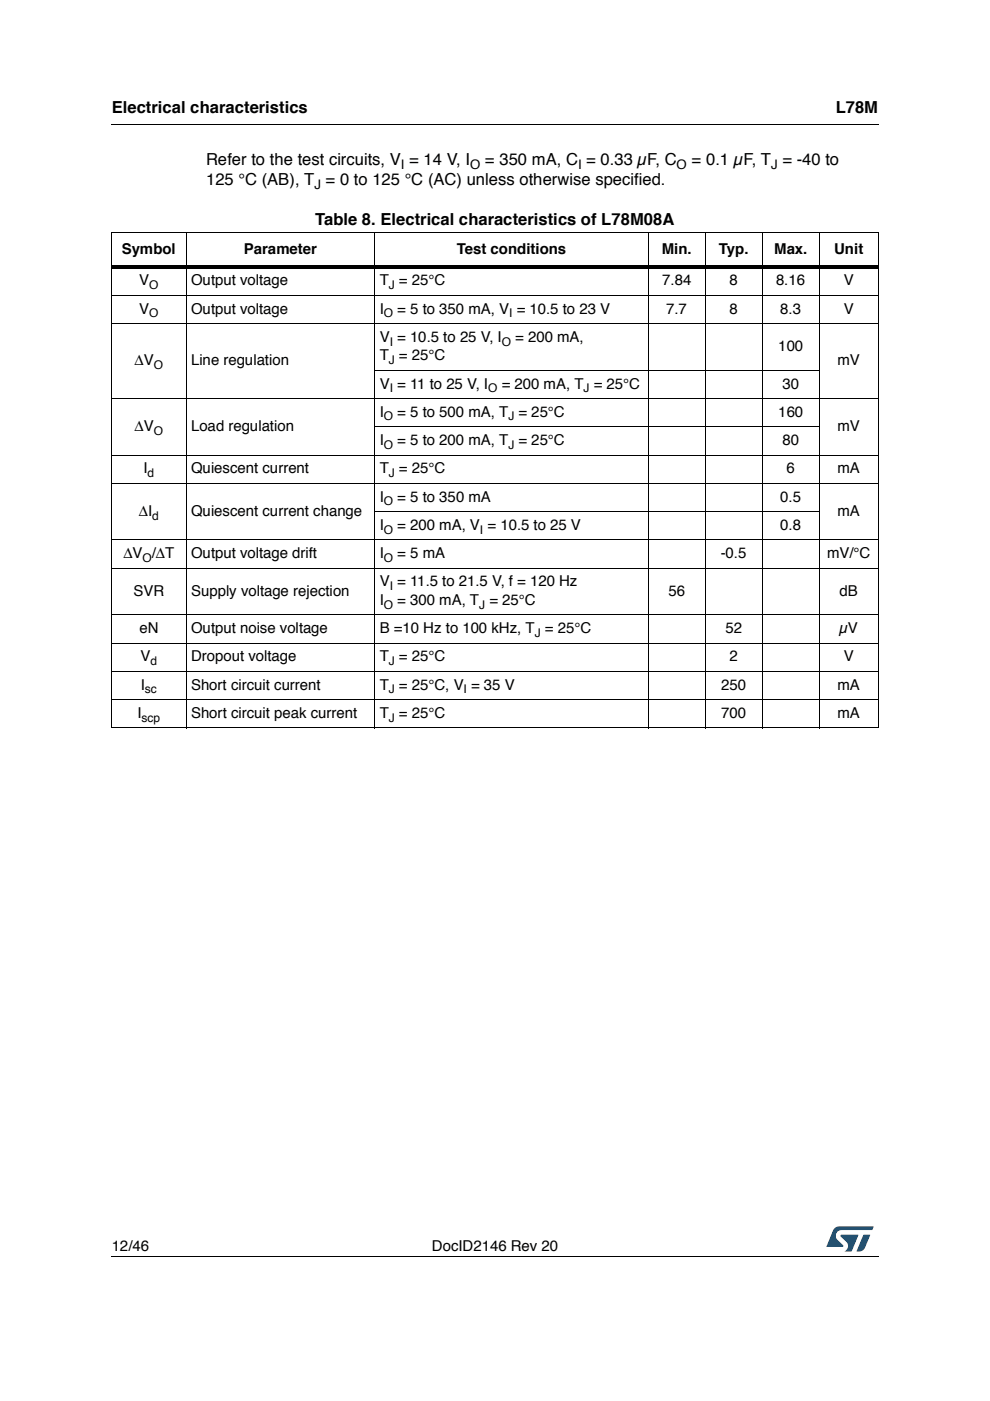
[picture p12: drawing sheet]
<svg xmlns="http://www.w3.org/2000/svg" width="210mm" height="297mm" viewBox="0 0 210 297" stroke-linecap="round" stroke-linejoin="round" font-family="sans-serif">
<defs><g id="words">
<g font-size="3.5">
<text x="23.7" y="23.9">Electrical characteristics</text>
<text x="177.2" y="23.9">L78M</text>
<text x="43.7" y="35">Refer to the test circuits, V = 14 V, I</text>
<text x="102.8" y="35">= 350 mA, C = 0.33 µF, C</text>
<text x="146.6" y="35">= 0.1 µF, T = -40 to</text>
<text x="43.7" y="39.2">125 °C (AB), T = 0 to 125 °C (AC) unless otherwise specified.</text>
<text x="66.8" y="47.7">Table 8. Electrical characteristics of L78M08A</text>
</g>
<g font-size="3.2">
<text x="25.8" y="53.8">Symbol</text>
<text x="51.7" y="53.8">Parameter</text>
<text x="96.9" y="53.8">Test conditions</text>
<text x="140.3" y="53.8">Min.</text>
<text x="152.4" y="53.8">Typ.</text>
<text x="164.1" y="53.8">Max.</text>
<text x="176.9" y="53.8">Unit</text>
<text x="29.5" y="60.5">V</text>
<text x="40.5" y="60.5">Output voltage</text>
<text x="80.5" y="60.5">T = 25°C</text>
<text x="140.4" y="60.5">7.84</text>
<text x="154.7" y="60.5">8</text>
<text x="164.6" y="60.5">8.16</text>
<text x="178.9" y="60.5">V</text>
<text x="29.5" y="66.5">V</text>
<text x="40.5" y="66.5">Output voltage</text>
<text x="80.5" y="66.5">I</text>
<text x="84.2" y="66.5">= 5 to 350 mA, V = 10.5 to 23 V</text>
<text x="141.3" y="66.5">7.7</text>
<text x="154.7" y="66.5">8</text>
<text x="165.4" y="66.5">8.3</text>
<text x="178.9" y="66.5">V</text>
<text x="28.5" y="77.4">∆V</text>
<text x="40.5" y="77.4">Line regulation</text>
<text x="80.5" y="72.5">V = 10.5 to 25 V, I</text>
<text x="80.5" y="76.4">T = 25°C</text>
<text x="109.3" y="72.5">= 200 mA,</text>
<text x="165" y="74.4">100</text>
<text x="177.6" y="77.4">mV</text>
<text x="80.5" y="82.4">V = 11 to 25 V, I</text>
<text x="106.4" y="82.4">= 200 mA, T = 25°C</text>
<text x="165.9" y="82.4">30</text>
<text x="80.5" y="88.3">I</text>
<text x="84.2" y="88.3">= 5 to 500 mA, T = 25°C</text>
<text x="165" y="88.3">160</text>
<text x="28.5" y="91.4">∆V</text>
<text x="40.5" y="91.4">Load regulation</text>
<text x="80.5" y="94.4">I</text>
<text x="84.2" y="94.4">= 5 to 200 mA, T = 25°C</text>
<text x="165.9" y="94.4">80</text>
<text x="177.6" y="91.4">mV</text>
<text x="30.4" y="100.4">I</text>
<text x="40.5" y="100.4">Quiescent current</text>
<text x="80.5" y="100.4">T = 25°C</text>
<text x="166.8" y="100.4">6</text>
<text x="177.6" y="100.4">mA</text>
<text x="80.5" y="106.3">I</text>
<text x="84.2" y="106.3">= 5 to 350 mA</text>
<text x="165.4" y="106.3">0.5</text>
<text x="29.5" y="109.3">∆I</text>
<text x="40.5" y="109.3">Quiescent current change</text>
<text x="80.5" y="112.4">I</text>
<text x="84.2" y="112.4">= 200 mA, V = 10.5 to 25 V</text>
<text x="165.4" y="112.4">0.8</text>
<text x="177.6" y="109.3">mA</text>
<text x="26.2" y="118.4">∆V /∆T</text>
<text x="40.5" y="118.4">Output voltage drift</text>
<text x="80.5" y="118.4">I</text>
<text x="84.2" y="118.4">= 5 mA</text>
<text x="152.8" y="118.4">-0.5</text>
<text x="175.3" y="118.4">mV/°C</text>
<text x="80.5" y="124.3">V = 11.5 to 21.5 V, f = 120 Hz</text>
<text x="28.3" y="126.3">SVR</text>
<text x="40.5" y="126.3">Supply voltage rejection</text>
<text x="80.5" y="128.2">I</text>
<text x="84.2" y="128.2">= 300 mA, T = 25°C</text>
<text x="141.7" y="126.3">56</text>
<text x="178" y="126.3">dB</text>
<text x="29.5" y="134.2">eN</text>
<text x="40.5" y="134.2">Output noise voltage</text>
<text x="80.5" y="134.2">B =10 Hz to 100 kHz, T = 25°C</text>
<text x="153.8" y="134.2">52</text>
<text x="178" y="134.2">µV</text>
<text x="29.8" y="140.2">V</text>
<text x="40.5" y="140.2">Dropout voltage</text>
<text x="80.5" y="140.2">T = 25°C</text>
<text x="154.7" y="140.2">2</text>
<text x="178.9" y="140.2">V</text>
<text x="29.8" y="146.2">I</text>
<text x="40.5" y="146.2">Short circuit current</text>
<text x="80.5" y="146.2">T = 25°C, V = 35 V</text>
<text x="152.9" y="146.2">250</text>
<text x="177.6" y="146.2">mA</text>
<text x="29.2" y="152.2">I</text>
<text x="40.5" y="152.2">Short circuit peak current</text>
<text x="80.5" y="152.2">T = 25°C</text>
<text x="152.9" y="152.2">700</text>
<text x="177.6" y="152.2">mA</text>
<text x="23.7" y="265.1">12/46</text>
<text x="91.6" y="265.1">DocID2146 Rev 20</text>
</g>
<g font-size="2.8">
<text x="85" y="35.9">I</text>
<text x="99.7" y="35.9">O</text>
<text x="122.6" y="35.9">I</text>
<text x="143.5" y="35.9">O</text>
<text x="163.5" y="35.9">J</text>
<text x="66.7" y="40.1">J</text>
</g>
<g font-size="2.5">
<text x="31.6" y="61.3">O</text>
<text x="82.4" y="61.3">J</text>
<text x="31.6" y="67.3">O</text>
<text x="81.4" y="67.3">O</text>
<text x="107.9" y="67.3">I</text>
<text x="82.4" y="77.2">J</text>
<text x="82.6" y="73.3">I</text>
<text x="106.4" y="73.3">O</text>
<text x="32.6" y="78.2">O</text>
<text x="82.6" y="83.1">I</text>
<text x="103.5" y="83.1">O</text>
<text x="123.7" y="83.1">J</text>
<text x="81.4" y="89.2">O</text>
<text x="107.8" y="89.2">J</text>
<text x="32.6" y="92.2">O</text>
<text x="81.4" y="95.2">O</text>
<text x="107.8" y="95.2">J</text>
<text x="31.3" y="101.1">d</text>
<text x="82.4" y="101.1">J</text>
<text x="81.4" y="107.1">O</text>
<text x="32.3" y="110.2">d</text>
<text x="81.4" y="113.2">O</text>
<text x="101.8" y="113.2">I</text>
<text x="30.2" y="119.1">O</text>
<text x="81.4" y="119.1">O</text>
<text x="82.6" y="125.1">I</text>
<text x="81.4" y="129">O</text>
<text x="101.6" y="129">J</text>
<text x="113.4" y="135">J</text>
<text x="31.9" y="141">d</text>
<text x="82.4" y="141">J</text>
<text x="30.7" y="147">sc</text>
<text x="82.4" y="147">J</text>
<text x="98.3" y="147">I</text>
<text x="30" y="153">scp</text>
<text x="82.4" y="153">J</text>
</g>
</g></defs>
<path d="M23.6 26.2l.1 .2zM23.6 266.3l.1 .1z" fill="#000"/>
<path d="M23.7 26.3h162.6M23.7 266.4h162.6" fill="none" stroke="#000" stroke-width=".21"/>
<path d="M175.2 260h10v5.3h-10z" fill="#fff"/>
<g fill="#005189">
<path d="M176.9 260.5l1-.5 7.3 .1-.3 .7h-6.4a1.31 1.31 0 0 0-1.3 1.1 1.31 1.31 0 0 0 .8 1.4l.7 .7 .1 .3-3.6 .1z"/>
<path d="M183.1 261.8h1.4l-.6 1.6a2.16 2.16 0 0 1-1.3 1.9l-1-.1z"/>
<path d="M178.3 261.8l3.7 .1-1.4 3.3-1.5 .1a1.43 1.43 0 0 0 .6-1.7l-1.4-1.4z"/>
</g>
<g fill="none" stroke="#000" stroke-width=".21">
<path d="M23.6 49.2h162.7M23.7 49.3v105M39.5 49.1v105.3M79.5 49.1v105.3M137.5 49.1v105.3M149.5 49.1v105.3M161.6 49.1v105.3M173.7 49.1v105.3M186.2 49.3v105M23.6 62.6h162.7M23.6 68.6h162.7M79.4 78.5h94.4"/>
<path d="M23.6 84.5h162.7M23.6 96.5h162.7M79.4 90.5h94.4M23.6 102.5h162.7M23.6 114.5h162.7M79.4 108.5h94.4M23.6 120.5h162.7M23.6 130.3h162.7M23.6 136.4h162.7M23.6 142.3h162.7M23.6 148.3h162.7M23.6 154.3h162.7"/>
</g>
<path d="M23.6 56.3h162.7v.7h-162.7z" fill="#000"/>
<use href="#words"/>
</svg>
